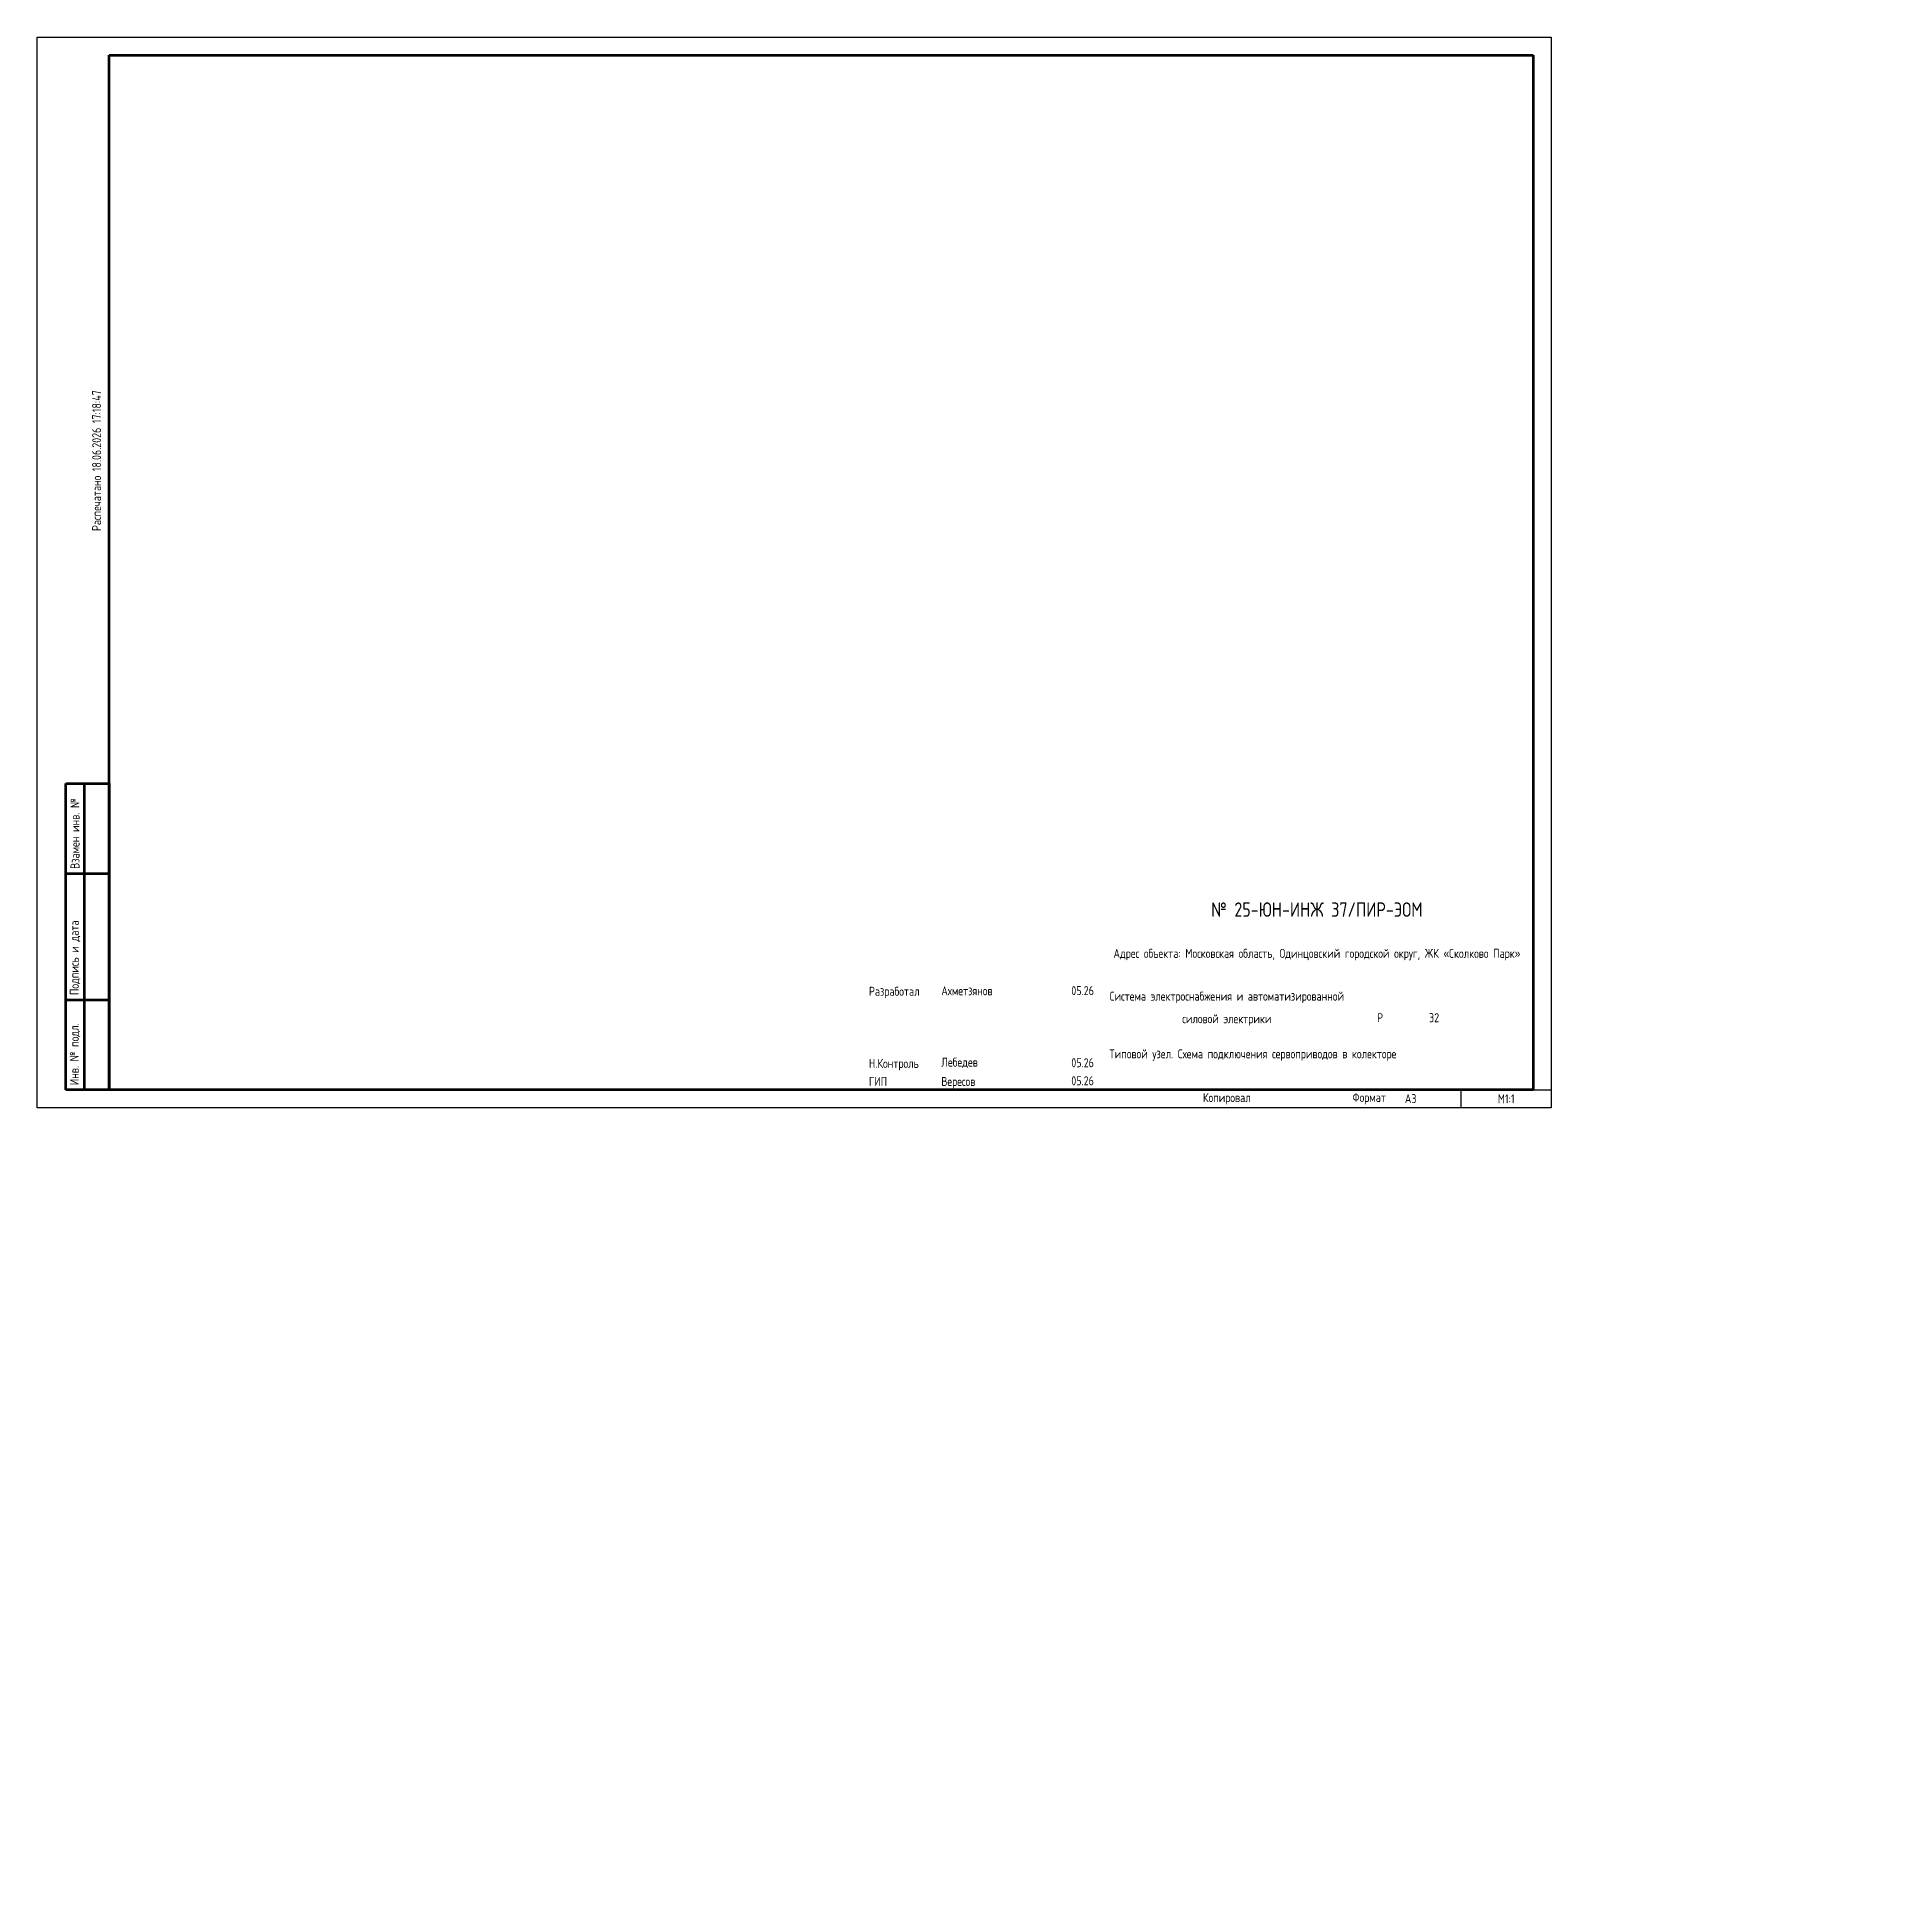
# Paper-space layout 'Узел (5)' of a CAD drawing. Header units: millimetres. Extents: x 0 to 513, y -218 to 297.
import ezdxf
from ezdxf.enums import TextEntityAlignment as Align

# ---------------------------------------------------------------- set-up
doc = ezdxf.new("R2010")
doc.units = ezdxf.units.MM
doc.layers.add('0_UNC Defpoints ЭОМ', color=6, linetype='Continuous', plot=False)
doc.layers.add('0_Рамка', color=7, linetype='Continuous')
doc.styles.add('Unecom', font='GOST2304A_0.ttf', dxfattribs={"height": 2.5})
doc.styles.add('СПДС', font='isocpeur.ttf', dxfattribs={"width": 0.8, "height": 2.5})

# ---------------------------------------------------------------- blocks, each defined once
blk = doc.blocks.new('*U74')
at = {"lineweight": 60, "ltscale": 10}
for p, q in [((20, 292), (415, 292)), ((20, 5), (20, 292)), ((415, 292), (415, 5)), ((8, 90), (20, 90)), ((8, 5), (8, 90)), ((13, 90), (13, 5)), ((20, 90), (20, 5)), ((20, 90), (20, 5)), ((8, 65), (20, 65)), ((8, 30), (20, 30)), ((20, 5), (8, 5)), ((415, 5), (20, 5))]:
    blk.add_line(p, q, dxfattribs=at)
at = {"layer": '0_UNC Defpoints ЭОМ', "ltscale": 10}
blk.add_lwpolyline([(420, 0), (0, 0), (0, 297), (420, 297)], close=True, dxfattribs=at)
at = {"layer": '0_UNC Defpoints ЭОМ', "lineweight": 30}
blk.add_lwpolyline([(395, 5), (420, 5), (420, 0), (395, 0)], close=True, dxfattribs=at)
at = {"char_height": 2.5, "attachment_point": 4, "rotation": 90, "style": 'Unecom'}
for s, insert, width in [('{\\fGOST type A|b0|i1|c204|p34; }Взамен инв. №', (10.5, 65), 25), (' Подпись и дата', (10.5, 30), 35), (' Инв. № подл.', (10.5, 5), 24.4187)]:
    blk.add_mtext(s, dxfattribs=dict(at, insert=insert, width=width))
at = {"style": 'Unecom'}
for s, insert, char_height, width, attachment_point, line_spacing_factor in [('№ 25-ЮН-ИНЖ 37/ПИР-ЭОМ', (355, 54.99), 4, 120, 5, 2), ('Адрес объекта: Московская область, Одинцовский городской округ, ЖК «Сколково Парк»', (355, 42.5), 2.5, 115, 5, 1.5), ('Разработал', (230.72, 31.98), 2.5, 20, 4, 2), ('Ахметзянов', (250.8, 32.46), 2.5, 19.9212, 4, 2), ('05.26', (290, 32.5), 2.5, 10, 5, 2), ('Система электроснабжения и автоматизированной силовой электрики', (330, 27.5), 2.5, 70, 5, 1.5), ('Р', (372.5, 25), 2.5, 15, 5, 2), ('Н.Контроль', (230.72, 11.98), 2.5, 20, 4, 2), ('Лебедев', (250.8, 12.46), 2.5, 19.9212, 4, 2), ('05.26', (290, 12.5), 2.5, 10, 5, 2), ('ГИП', (230.72, 7.32), 2.5, 20, 4, 2), ('Вересов', (250.8, 6.97), 2.5, 19.9212, 4, 2), ('05.26', (290, 7.5), 2.5, 10, 5, 2)]:
    blk.add_mtext(s, dxfattribs=dict(at, insert=insert, char_height=char_height, width=width, attachment_point=attachment_point, line_spacing_factor=line_spacing_factor))
at = {"char_height": 2.5, "attachment_point": 4, "style": 'Unecom'}
for s, insert, width in [('Формат  ', (364.85, 2.55), 50), ('\\pi1; ', (250, -133.18), 20), ('\\pi1; ', (250, -133.18), 20), ('\\pi1; ', (250, -133.18), 20), ('\\pi1; ', (512.53, -218.32), 20), ('\\pi1; ', (512.53, -218.32), 20), ('\\pi1; ', (512.53, -218.32), 20)]:
    blk.add_mtext(s, dxfattribs=dict(at, insert=insert, width=width))
at = {"style": 'Unecom'}
blk.add_attdef('ЛИСТ_№', text='', height=2.5, dxfattribs=at).set_placement((387.5, 25), align=Align.MIDDLE_CENTER)
blk.add_attdef('КОЛ-ВО_ЛИСТОВ', text='', height=2.5, dxfattribs=at).set_placement((404.71, 23.69), align=Align.CENTER)
blk.add_attdef('ОПИСАНИЕ_ЛИСТА_001', (325.82, 11.28), '', height=2.5, dxfattribs=at)
at = {"style": 'Unecom', "flags": 8}
blk.add_attdef('ФОРМАТ_БУМАГИ', (379.38, 1.29), '', height=2.5, dxfattribs=at)
at = {"layer": '0_Рамка', "style": 'СПДС', "width": 0.8}
blk.add_text('Распечатано 18.06.2026 17:18:47', height=2.5, rotation=90, dxfattribs=at).set_placement((16.5, 160), align=Align.MIDDLE_LEFT)
at = {"layer": 'Defpoints', "insert": (330, 2.5), "char_height": 2.5, "width": 70, "attachment_point": 5, "style": 'Unecom'}
blk.add_mtext('Копировал', dxfattribs=at)

psp = doc.layouts.new('Узел (5)')

# ---------------------------------------------------------------- block references
at = {"ltscale": 100}
ref = psp.add_blockref('*U74', (0, 0), dxfattribs=at)
ref.add_attrib('ФОРМАТ_БУМАГИ', 'А3', (379.38, 1.29), dxfattribs={"height": 2.5, "style": 'Unecom'})
ref.add_attrib('ЛИСТ_№', '32', dxfattribs={"height": 2.5, "style": 'Unecom'}).set_placement((387.5, 25), align=Align.MIDDLE_CENTER)
ref.add_attrib('ОПИСАНИЕ_ЛИСТА_001', 'Типовой узел. Схема подключения сервоприводов в колекторе', (297.46, 13.72), dxfattribs={"height": 2.5, "style": 'Unecom'})

# ---------------------------------------------------------------- texts
at = {"insert": (407.5, 2.5), "char_height": 2.5, "width": 25, "attachment_point": 5, "line_spacing_factor": 2, "style": 'Unecom'}
psp.add_mtext('М1:1', dxfattribs=at)

# ---------------------------------------------------------------- viewports
at = {"layer": 'Defpoints', "color": 6}
psp.add_viewport(center=(217.5, 148.5), size=(395, 287), view_center_point=(2502, 536.138), view_height=287, dxfattribs=at)

doc.saveas('drawing.dxf')
